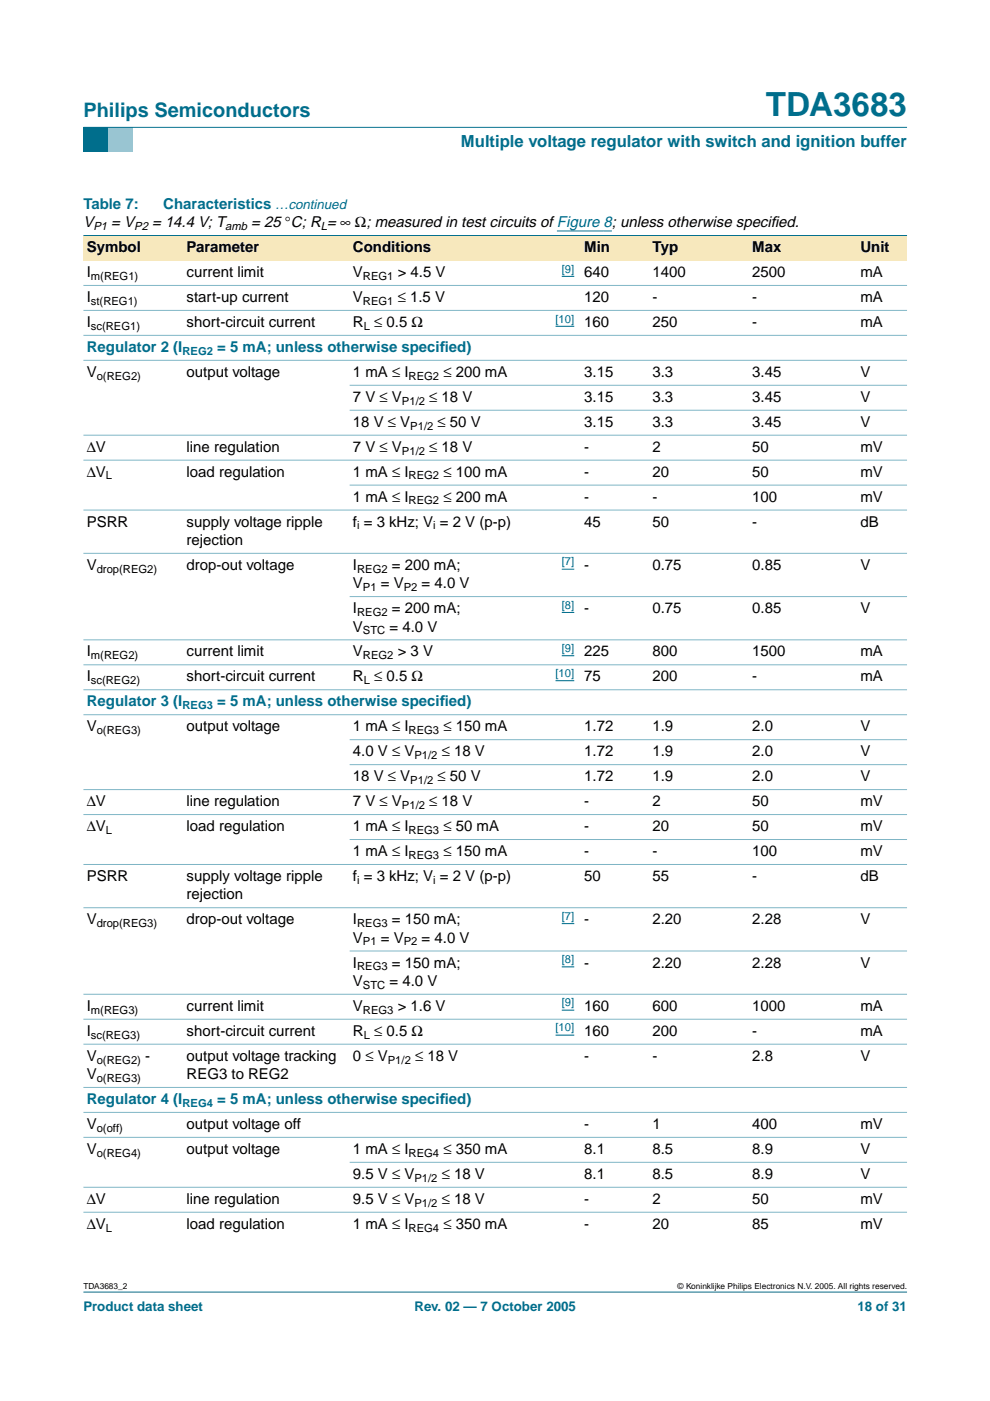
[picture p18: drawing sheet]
<svg xmlns="http://www.w3.org/2000/svg" width="210mm" height="297mm" viewBox="0 0 210 297" stroke-linecap="round" stroke-linejoin="round" font-family="sans-serif">
<defs><g id="words">
<text font-size="7.1" fill="#006e8c" x="162.4" y="24.7">TDA3683</text>
<text font-size="4.2" fill="#006e8c" x="17.7" y="24.9">Philips Semiconductors</text>
<text font-size="3.5" fill="#006e8c" x="97.7" y="31.1">Multiple voltage regulator with switch and ignition buffer</text>
<g font-size="3.2" fill="#006e8c">
<text x="17.7" y="44.3">Table 7:</text>
<text x="34.6" y="44.3">Characteristics …continued</text>
<text x="18.4" y="74.6">Regulator 2 (I</text>
<text x="46" y="74.6">= 5 mA; unless otherwise specif</text>
<text x="93.2" y="74.6">ied)</text>
<text x="18.4" y="149.8">Regulator 3 (I</text>
<text x="46" y="149.8">= 5 mA; unless otherwise specif</text>
<text x="93.2" y="149.8">ied)</text>
<text x="18.4" y="234.1">Regulator 4 (I</text>
<text x="46" y="234.1">= 5 mA; unless otherwise specif</text>
<text x="93.2" y="234.1">ied)</text>
</g>
<g font-size="3.2">
<text x="17.7" y="48.2">V</text>
<text x="18.4" y="53.5">Symbol</text>
<text x="23.6" y="48.2">= V</text>
<text x="32.3" y="48.2">= 14.4 V; T</text>
<text x="39.6" y="53.5">Parameter</text>
<text x="53.3" y="48.2">= 25 °C; R = ∞ Ω; measured in test circuits of Figure 8; unless otherwise specif</text>
<text x="74.8" y="53.5">Conditions</text>
<text x="123.9" y="53.5">Min</text>
<text x="138.3" y="53.5">Typ</text>
<text x="159.5" y="53.5">Max</text>
<text x="163.4" y="48.2">ied.</text>
<text x="182.4" y="53.5">Unit</text>
<text x="18.4" y="58.8">I</text>
<text x="39.6" y="58.8">current limit</text>
<text x="74.8" y="58.8">V</text>
<text x="84.3" y="58.8">&gt; 4.5 V</text>
<text x="123.9" y="58.8">640</text>
<text x="138.3" y="58.8">1400</text>
<text x="159.5" y="58.8">2500</text>
<text x="182.4" y="58.8">mA</text>
<text x="18.4" y="64">I</text>
<text x="39.6" y="64">start-up current</text>
<text x="74.8" y="64">V</text>
<text x="84.3" y="64">≤ 1.5 V</text>
<text x="123.9" y="64">120</text>
<text x="138.3" y="64">-</text>
<text x="159.5" y="64">-</text>
<text x="182.4" y="64">mA</text>
<text x="18.4" y="69.3">I</text>
<text x="39.6" y="69.3">short-circuit current</text>
<text x="74.8" y="69.3">R ≤ 0.5 Ω</text>
<text x="123.9" y="69.3">160</text>
<text x="138.3" y="69.3">250</text>
<text x="159.5" y="69.3">-</text>
<text x="182.4" y="69.3">mA</text>
<text x="18.4" y="79.9">V</text>
<text x="39.6" y="79.9">output voltage</text>
<text x="74.8" y="79.9">1 mA ≤ I</text>
<text x="94" y="79.9">≤ 200 mA</text>
<text x="123.9" y="79.9">3.15</text>
<text x="138.3" y="79.9">3.3</text>
<text x="159.5" y="79.9">3.45</text>
<text x="182.4" y="79.9">V</text>
<text x="74.8" y="85.2">7 V ≤ V</text>
<text x="91" y="85.2">≤ 18 V</text>
<text x="123.9" y="85.2">3.15</text>
<text x="138.3" y="85.2">3.3</text>
<text x="159.5" y="85.2">3.45</text>
<text x="182.4" y="85.2">V</text>
<text x="18.4" y="95.8">∆V</text>
<text x="39.6" y="95.8">line regulation</text>
<text x="74.8" y="95.8">7 V ≤ V</text>
<text x="74.8" y="90.5">18 V ≤ V</text>
<text x="91" y="95.8">≤ 18 V</text>
<text x="92.8" y="90.5">≤ 50 V</text>
<text x="123.9" y="95.8">-</text>
<text x="123.9" y="90.5">3.15</text>
<text x="138.3" y="95.8">2</text>
<text x="138.3" y="90.5">3.3</text>
<text x="159.5" y="95.8">50</text>
<text x="159.5" y="90.5">3.45</text>
<text x="182.4" y="95.8">mV</text>
<text x="182.4" y="90.5">V</text>
<text x="18.4" y="101.1">∆V</text>
<text x="39.6" y="101.1">load regulation</text>
<text x="74.8" y="101.1">1 mA ≤ I</text>
<text x="94" y="101.1">≤ 100 mA</text>
<text x="123.9" y="101.1">-</text>
<text x="138.3" y="101.1">20</text>
<text x="159.5" y="101.1">50</text>
<text x="182.4" y="101.1">mV</text>
<text x="74.8" y="106.4">1 mA ≤ I</text>
<text x="94" y="106.4">≤ 200 mA</text>
<text x="123.9" y="106.4">-</text>
<text x="138.3" y="106.4">-</text>
<text x="159.5" y="106.4">100</text>
<text x="182.4" y="106.4">mV</text>
<text x="18.4" y="111.7">PSRR</text>
<text x="39.6" y="111.7">supply voltage ripple</text>
<text x="74.8" y="111.7">f = 3 kHz; V = 2 V (p-p)</text>
<text x="123.9" y="111.7">45</text>
<text x="138.3" y="111.7">50</text>
<text x="159.5" y="111.7">-</text>
<text x="182.4" y="111.7">dB</text>
<text x="39.6" y="115.6">rejection</text>
<text x="18.4" y="120.8">V</text>
<text x="39.6" y="120.8">drop-out voltage</text>
<text x="74.8" y="124.7">V</text>
<text x="74.8" y="120.8">I</text>
<text x="80.8" y="124.7">= V</text>
<text x="83.1" y="120.8">= 200 mA;</text>
<text x="89.4" y="124.7">= 4.0 V</text>
<text x="123.9" y="120.8">-</text>
<text x="138.3" y="120.8">0.75</text>
<text x="159.5" y="120.8">0.85</text>
<text x="182.4" y="120.8">V</text>
<text x="74.8" y="130">I</text>
<text x="83.1" y="130">= 200 mA;</text>
<text x="123.9" y="130">-</text>
<text x="138.3" y="130">0.75</text>
<text x="159.5" y="130">0.85</text>
<text x="182.4" y="130">V</text>
<text x="74.8" y="133.9">V</text>
<text x="82.6" y="133.9">= 4.0 V</text>
<text x="18.4" y="139.2">I</text>
<text x="39.6" y="139.2">current limit</text>
<text x="74.8" y="139.2">V</text>
<text x="84.3" y="139.2">&gt; 3 V</text>
<text x="123.9" y="139.2">225</text>
<text x="138.3" y="139.2">800</text>
<text x="159.5" y="139.2">1500</text>
<text x="182.4" y="139.2">mA</text>
<text x="18.4" y="144.5">I</text>
<text x="39.6" y="144.5">short-circuit current</text>
<text x="74.8" y="144.5">R ≤ 0.5 Ω</text>
<text x="123.9" y="144.5">75</text>
<text x="138.3" y="144.5">200</text>
<text x="159.5" y="144.5">-</text>
<text x="182.4" y="144.5">mA</text>
<text x="18.4" y="155.1">V</text>
<text x="39.6" y="155.1">output voltage</text>
<text x="74.8" y="155.1">1 mA ≤ I</text>
<text x="94" y="155.1">≤ 150 mA</text>
<text x="123.9" y="155.1">1.72</text>
<text x="138.3" y="155.1">1.9</text>
<text x="159.5" y="155.1">2.0</text>
<text x="182.4" y="155.1">V</text>
<text x="74.8" y="160.4">4.0 V ≤ V</text>
<text x="93.7" y="160.4">≤ 18 V</text>
<text x="123.9" y="160.4">1.72</text>
<text x="138.3" y="160.4">1.9</text>
<text x="159.5" y="160.4">2.0</text>
<text x="182.4" y="160.4">V</text>
<text x="74.8" y="165.6">18 V ≤ V</text>
<text x="92.8" y="165.6">≤ 50 V</text>
<text x="123.9" y="165.6">1.72</text>
<text x="138.3" y="165.6">1.9</text>
<text x="159.5" y="165.6">2.0</text>
<text x="182.4" y="165.6">V</text>
<text x="18.4" y="170.9">∆V</text>
<text x="39.6" y="170.9">line regulation</text>
<text x="74.8" y="170.9">7 V ≤ V</text>
<text x="91" y="170.9">≤ 18 V</text>
<text x="123.9" y="170.9">-</text>
<text x="138.3" y="170.9">2</text>
<text x="159.5" y="170.9">50</text>
<text x="182.4" y="170.9">mV</text>
<text x="18.4" y="176.2">∆V</text>
<text x="39.6" y="176.2">load regulation</text>
<text x="74.8" y="176.2">1 mA ≤ I</text>
<text x="94" y="176.2">≤ 50 mA</text>
<text x="123.9" y="176.2">-</text>
<text x="138.3" y="176.2">20</text>
<text x="159.5" y="176.2">50</text>
<text x="182.4" y="176.2">mV</text>
<text x="74.8" y="181.5">1 mA ≤ I</text>
<text x="94" y="181.5">≤ 150 mA</text>
<text x="123.9" y="181.5">-</text>
<text x="138.3" y="181.5">-</text>
<text x="159.5" y="181.5">100</text>
<text x="182.4" y="181.5">mV</text>
<text x="18.4" y="186.8">PSRR</text>
<text x="39.6" y="190.7">rejection</text>
<text x="39.6" y="186.8">supply voltage ripple</text>
<text x="74.8" y="186.8">f = 3 kHz; V = 2 V (p-p)</text>
<text x="123.9" y="186.8">50</text>
<text x="138.3" y="186.8">55</text>
<text x="159.5" y="186.8">-</text>
<text x="182.4" y="186.8">dB</text>
<text x="18.4" y="196">V</text>
<text x="39.6" y="196">drop-out voltage</text>
<text x="74.8" y="196">I</text>
<text x="83.1" y="196">= 150 mA;</text>
<text x="123.9" y="196">-</text>
<text x="138.3" y="196">2.20</text>
<text x="159.5" y="196">2.28</text>
<text x="182.4" y="196">V</text>
<text x="74.8" y="199.9">V</text>
<text x="80.8" y="199.9">= V</text>
<text x="89.4" y="199.9">= 4.0 V</text>
<text x="74.8" y="209">V</text>
<text x="74.8" y="205.2">I</text>
<text x="82.6" y="209">= 4.0 V</text>
<text x="83.1" y="205.2">= 150 mA;</text>
<text x="123.9" y="205.2">-</text>
<text x="138.3" y="205.2">2.20</text>
<text x="159.5" y="205.2">2.28</text>
<text x="182.4" y="205.2">V</text>
<text x="18.4" y="214.3">I</text>
<text x="39.6" y="214.3">current limit</text>
<text x="74.8" y="214.3">V</text>
<text x="84.3" y="214.3">&gt; 1.6 V</text>
<text x="123.9" y="214.3">160</text>
<text x="138.3" y="214.3">600</text>
<text x="159.5" y="214.3">1000</text>
<text x="182.4" y="214.3">mA</text>
<text x="18.4" y="219.6">I</text>
<text x="39.6" y="219.6">short-circuit current</text>
<text x="74.8" y="219.6">R ≤ 0.5 Ω</text>
<text x="123.9" y="219.6">160</text>
<text x="138.3" y="219.6">200</text>
<text x="159.5" y="219.6">-</text>
<text x="182.4" y="219.6">mA</text>
<text x="18.4" y="224.9">V</text>
<text x="30.8" y="224.9">-</text>
<text x="39.6" y="224.9">output voltage tracking</text>
<text x="74.8" y="224.9">0 ≤ V</text>
<text x="88" y="224.9">≤ 18 V</text>
<text x="123.9" y="224.9">-</text>
<text x="138.3" y="224.9">-</text>
<text x="159.5" y="224.9">2.8</text>
<text x="182.4" y="224.9">V</text>
<text x="18.4" y="228.8">V</text>
<text x="39.6" y="228.8">REG3 to REG2</text>
<text x="18.4" y="239.4">V</text>
<text x="39.6" y="239.4">output voltage off</text>
<text x="123.9" y="239.4">-</text>
<text x="138.3" y="239.4">1</text>
<text x="159.5" y="239.4">400</text>
<text x="182.4" y="239.4">mV</text>
<text x="18.4" y="244.7">V</text>
<text x="39.6" y="244.7">output voltage</text>
<text x="74.8" y="244.7">1 mA ≤ I</text>
<text x="94" y="244.7">≤ 350 mA</text>
<text x="123.9" y="244.7">8.1</text>
<text x="138.3" y="244.7">8.5</text>
<text x="159.5" y="244.7">8.9</text>
<text x="182.4" y="244.7">V</text>
<text x="74.8" y="250">9.5 V ≤ V</text>
<text x="93.7" y="250">≤ 18 V</text>
<text x="123.9" y="250">8.1</text>
<text x="138.3" y="250">8.5</text>
<text x="159.5" y="250">8.9</text>
<text x="182.4" y="250">V</text>
<text x="18.4" y="255.3">∆V</text>
<text x="39.6" y="255.3">line regulation</text>
<text x="74.8" y="255.3">9.5 V ≤ V</text>
<text x="93.7" y="255.3">≤ 18 V</text>
<text x="123.9" y="255.3">-</text>
<text x="138.3" y="255.3">2</text>
<text x="159.5" y="255.3">50</text>
<text x="182.4" y="255.3">mV</text>
<text x="18.4" y="260.5">∆V</text>
<text x="39.6" y="260.5">load regulation</text>
<text x="74.8" y="260.5">1 mA ≤ I</text>
<text x="94" y="260.5">≤ 350 mA</text>
<text x="123.9" y="260.5">-</text>
<text x="138.3" y="260.5">20</text>
<text x="159.5" y="260.5">85</text>
<text x="182.4" y="260.5">mV</text>
</g>
<g font-size="2.8" fill="#006e8c">
<text x="17.7" y="278">Product data sheet</text>
<text x="87.9" y="278">Rev. 02 — 7 October 2005</text>
<text x="181.8" y="278">18 of 31</text>
</g>
<g font-size="2.4">
<text x="19.8" y="48.7">P1</text>
<text x="28.5" y="48.7">P2</text>
<text x="47.7" y="48.7">amb</text>
<text x="68" y="48.7">L</text>
<text x="19.3" y="59.3">m(REG1)</text>
<text x="77" y="59.3">REG1</text>
<text x="19.3" y="64.6">st(REG1)</text>
<text x="77" y="64.6">REG1</text>
<text x="19.3" y="69.9">sc(REG1)</text>
<text x="77.1" y="69.9">L</text>
<text x="20.5" y="80.5">o(REG2)</text>
<text x="86.6" y="80.5">REG2</text>
<text x="85.2" y="85.8">P1/2</text>
<text x="87" y="91.1">P1/2</text>
<text x="22.5" y="101.7">L</text>
<text x="85.2" y="96.4">P1/2</text>
<text x="86.6" y="101.7">REG2</text>
<text x="86.6" y="107">REG2</text>
<text x="75.7" y="112.2">i</text>
<text x="91.9" y="112.2">i</text>
<text x="20.5" y="121.4">drop(REG2)</text>
<text x="75.7" y="121.4">REG2</text>
<text x="77" y="125.3">P1</text>
<text x="85.6" y="125.3">P2</text>
<text x="75.7" y="130.6">REG2</text>
<text x="77" y="134.5">STC</text>
<text x="19.3" y="139.8">m(REG2)</text>
<text x="77" y="139.8">REG2</text>
<text x="19.3" y="145.1">sc(REG2)</text>
<text x="77.1" y="145.1">L</text>
<text x="20.5" y="155.6">o(REG3)</text>
<text x="86.6" y="155.6">REG3</text>
<text x="87.9" y="160.9">P1/2</text>
<text x="87" y="166.2">P1/2</text>
<text x="85.2" y="171.5">P1/2</text>
<text x="22.5" y="176.8">L</text>
<text x="86.6" y="176.8">REG3</text>
<text x="86.6" y="182.1">REG3</text>
<text x="75.7" y="187.4">i</text>
<text x="91.9" y="187.4">i</text>
<text x="20.5" y="196.6">drop(REG3)</text>
<text x="75.7" y="196.6">REG3</text>
<text x="77" y="200.4">P1</text>
<text x="85.6" y="200.4">P2</text>
<text x="75.7" y="205.7">REG3</text>
<text x="77" y="209.6">STC</text>
<text x="19.3" y="214.9">m(REG3)</text>
<text x="77" y="214.9">REG3</text>
<text x="19.3" y="220.2">sc(REG3)</text>
<text x="77.1" y="220.2">L</text>
<text x="20.5" y="225.5">o(REG2)</text>
<text x="82.2" y="225.5">P1/2</text>
<text x="20.5" y="229.4">o(REG3)</text>
<text x="20.5" y="239.9">o(off)</text>
<text x="20.5" y="245.2">o(REG4)</text>
<text x="86.6" y="245.2">REG4</text>
<text x="87.9" y="250.5">P1/2</text>
<text x="87.9" y="255.8">P1/2</text>
<text x="22.5" y="261.1">L</text>
<text x="86.6" y="261.1">REG4</text>
</g>
<g font-size="2.4" fill="#00f">
<text x="119.1" y="57.8">[9]</text>
<text x="117.8" y="68.4">[10]</text>
<text x="119.1" y="119.9">[7]</text>
<text x="119.1" y="129.1">[8]</text>
<text x="117.8" y="143.5">[10]</text>
<text x="119.1" y="138.2">[9]</text>
<text x="119.1" y="195">[7]</text>
<text x="119.1" y="204.2">[8]</text>
<text x="119.1" y="213.4">[9]</text>
<text x="117.8" y="218.7">[10]</text>
</g>
<g font-size="2.4" fill="#006e8c">
<text x="38.7" y="75.2">REG2</text>
<text x="38.7" y="150.3">REG3</text>
<text x="38.7" y="234.7">REG4</text>
</g>
<g font-size="1.8">
<text x="17.7" y="273.4">TDA3683_2</text>
<text x="143.7" y="273.4">© Koninklijke Philips Electronics N.V. 2005. All rights reserved.</text>
</g>
</g></defs>
<path d="M17.7 273.9h174.6z" fill="#006e8c" stroke="#006e8c" stroke-width=".21"/>
<path d="M17.7 27h5.3v5.3h-5.3z" fill-rule="evenodd" fill="#006e8c"/>
<path d="M23 27h5.3v5.3h-5.3z" fill-rule="evenodd" fill="#96c4d6"/>
<path d="M17.7 27h174.6z" fill="#006e8c" stroke="#006e8c" stroke-width=".21"/>
<path d="M118.1 49h11.6M119.1 58.6h2.7M117.8 69.2h4M119.1 120.7h2.7M119.1 129.9h2.7M119.1 139h2.7M117.8 144.3h4M119.1 195.8h2.7M117.8 219.5h4M119.1 205h2.7M119.1 214.2h2.7" fill="none" stroke="#00f" stroke-width=".21"/>
<g fill="#f7e8bd">
<path d="M17.7 49.9h21.2v5.3h-21.2z" fill-rule="evenodd"/>
<path d="M38.9 49.9h35.2v5.3h-35.2z" fill-rule="evenodd"/>
<path d="M74.1 49.9h42.4v5.3h-42.4z" fill-rule="evenodd"/>
<path d="M116.5 49.9h6.7v5.3h-6.7z" fill-rule="evenodd"/>
<path d="M123.2 49.9h14.4v5.3h-14.4z" fill-rule="evenodd"/>
<path d="M137.6 49.9h21.2v5.3h-21.2z" fill-rule="evenodd"/>
<path d="M158.8 49.9h22.9v5.3h-22.9z" fill-rule="evenodd"/>
<path d="M181.7 49.9h10.6v5.3h-10.6z" fill-rule="evenodd"/>
</g>
<path d="M17.7 49.9h174.6z" fill="#006e8c" stroke="#006e8c" stroke-width=".21"/>
<g fill="#80b6c6" stroke="#80b6c6" stroke-width=".21">
<path d="M17.7 60.5h174.6z"/>
<path d="M17.7 65.8h174.6z"/>
<path d="M17.7 71.1h174.6z"/>
<path d="M17.7 76.4h174.6z"/>
<path d="M74.1 81.7h118.2z"/>
<path d="M74.1 87h118.2z"/>
<path d="M17.7 92.3h174.6z"/>
<path d="M17.7 97.6h174.6z"/>
<path d="M74.1 102.9h118.2z"/>
<path d="M17.7 108.1h174.6z"/>
<path d="M17.7 117.3h174.6z"/>
<path d="M74.1 126.5h118.2z"/>
<path d="M17.7 135.7h174.6z"/>
<path d="M17.7 141h174.6z"/>
<path d="M17.7 146.2h174.6z"/>
<path d="M17.7 151.5h174.6z"/>
<path d="M74.1 156.8h118.2z"/>
<path d="M74.1 162.1h118.2z"/>
<path d="M17.7 167.4h174.6z"/>
<path d="M17.7 172.7h174.6z"/>
<path d="M74.1 178h118.2z"/>
<path d="M17.7 183.3h174.6z"/>
<path d="M17.7 192.5h174.6z"/>
<path d="M74.1 201.6h118.2z"/>
<path d="M17.7 210.8h174.6z"/>
<path d="M17.7 216.1h174.6z"/>
<path d="M17.7 221.4h174.6z"/>
<path d="M17.7 230.6h174.6z"/>
<path d="M17.7 235.8h174.6z"/>
<path d="M17.7 241.1h174.6z"/>
<path d="M74.1 246.4h118.2z"/>
<path d="M17.7 251.7h174.6z"/>
<path d="M17.7 257h174.6z"/>
</g>
<use href="#words"/>
</svg>
